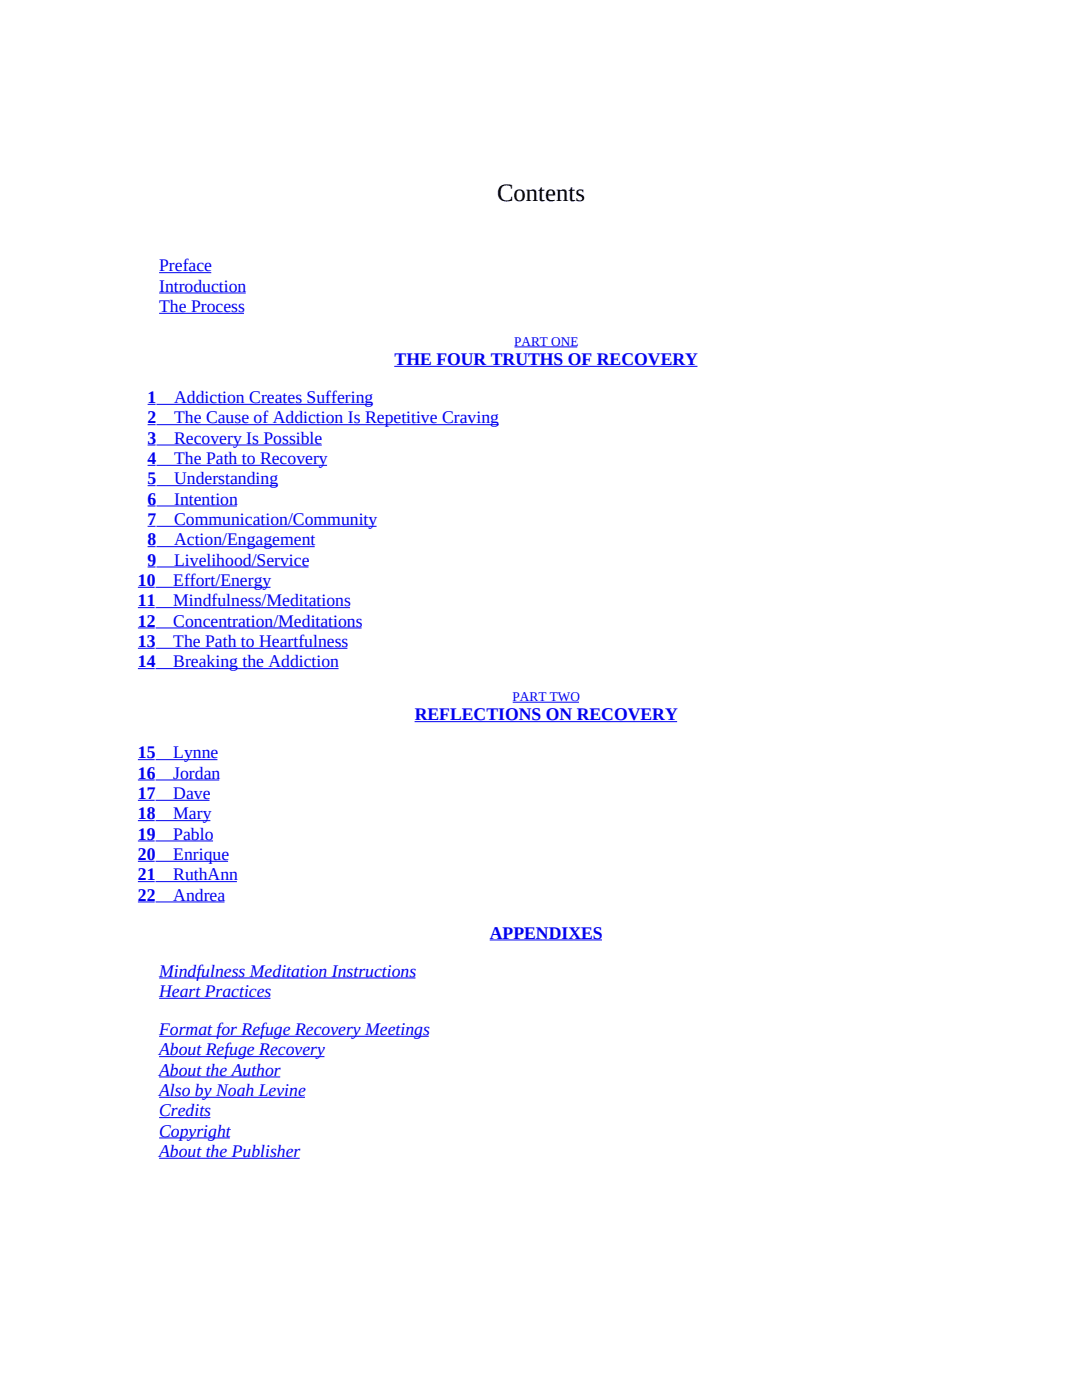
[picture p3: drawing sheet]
<svg xmlns="http://www.w3.org/2000/svg" width="216mm" height="279mm" viewBox="0 0 216 279" stroke-linecap="round" stroke-linejoin="round" font-family="sans-serif">
<defs><g id="words">
<text font-size="4.9" x="99.2" y="40">Contents</text>
<g font-size="3.5" fill="#00e">
<text x="31.7" y="54.2">Preface</text>
<text x="31.7" y="58.2">Introduction</text>
<text x="31.7" y="62.3">The Process</text>
<text x="78.7" y="72.8">THE FOUR TRUTHS OF RECOVERY</text>
<text x="29.5" y="80.4">1</text>
<text x="34.7" y="80.4">Addiction Creates Suffering</text>
<text x="29.5" y="84.5">2</text>
<text x="29.5" y="88.5">3</text>
<text x="34.7" y="84.5">The Cause of Addiction Is Repetitive Craving</text>
<text x="34.7" y="88.5">Recovery Is Possible</text>
<text x="29.5" y="92.6">4</text>
<text x="34.7" y="92.6">The Path to Recovery</text>
<text x="29.5" y="96.7">5</text>
<text x="29.5" y="100.7">6</text>
<text x="34.7" y="96.7">Understanding</text>
<text x="34.7" y="100.7">Intention</text>
<text x="29.5" y="104.8">7</text>
<text x="34.7" y="104.8">Communication/Community</text>
<text x="29.5" y="108.8">8</text>
<text x="29.5" y="112.9">9</text>
<text x="34.7" y="108.8">Action/Engagement</text>
<text x="34.7" y="112.9">Livelihood/Service</text>
<text x="27.5" y="116.9">10</text>
<text x="34.6" y="116.9">Effort/Energy</text>
<text x="27.5" y="121">11</text>
<text x="27.5" y="125.1">12</text>
<text x="34.6" y="121">Mindfulness/Meditations</text>
<text x="34.6" y="125.1">Concentration/Meditations</text>
<text x="27.5" y="129.1">13</text>
<text x="34.6" y="129.1">The Path to Heartfulness</text>
<text x="27.5" y="133.2">14</text>
<text x="34.6" y="133.2">Breaking the Addiction</text>
<text x="82.8" y="143.8">REFLECTIONS ON RECOVERY</text>
<text x="27.5" y="151.3">15</text>
<text x="27.5" y="155.4">16</text>
<text x="34.6" y="151.3">Lynne</text>
<text x="34.6" y="155.4">Jordan</text>
<text x="27.5" y="159.5">17</text>
<text x="34.6" y="159.5">Dave</text>
<text x="27.5" y="163.5">18</text>
<text x="27.5" y="167.6">19</text>
<text x="34.6" y="163.5">Mary</text>
<text x="34.6" y="167.6">Pablo</text>
<text x="27.5" y="171.6">20</text>
<text x="34.6" y="171.6">Enrique</text>
<text x="27.5" y="175.7">21</text>
<text x="27.5" y="179.7">22</text>
<text x="34.6" y="175.7">RuthAnn</text>
<text x="34.6" y="179.7">Andrea</text>
<text x="97.7" y="187.3">APPENDIXES</text>
<text x="31.7" y="194.9">Mindfulness Meditation Instructions</text>
<text x="31.7" y="199">Heart Practices</text>
<text x="31.7" y="206.6">Format for Refuge RecoveryMeetings</text>
<text x="31.7" y="210.6">About Refuge Recovery</text>
<text x="31.7" y="214.7">About the Author</text>
<text x="31.7" y="218.7">Also byNoah Levine</text>
<text x="31.7" y="222.8">Credits</text>
<text x="31.7" y="226.8">Copyright</text>
<text x="31.7" y="230.9">About the Publisher</text>
</g>
<g font-size="2.6" fill="#00e">
<text x="102.6" y="69">PART ONE</text>
<text x="102.3" y="139.9">PART TWO</text>
</g>
</g></defs>
<g fill="none" stroke="#00e" stroke-width=".2">
<path d="M31.8 54.4h10.4zM31.8 58.5h17.2zM31.8 62.5h16.9zM78.7 73.1h60.5zM102.7 69.2h12.5zM29.5 80.7h1.5zM29.5 84.8h1.5zM29.5 88.8h1.5zM29.5 92.9h1.5zM29.5 96.9h1.5zM31.2 80.7h43.1zM31.2 84.8h68.3z"/>
<path d="M31.2 88.8h33zM31.2 92.9h34.1zM31.2 96.9h24.2zM27.5 117.2h3.4zM29.5 101h1.5zM29.5 105h1.5zM29.5 109.1h1.5zM29.5 113.2h1.5zM31 117.2h23zM31.2 101h16.1zM31.2 105h43.9zM31.2 109.1h31.6z"/>
<path d="M31.2 113.2h30.4zM27.5 121.3h3.4zM27.5 125.3h3.4zM27.5 129.4h3.4zM27.5 133.4h3.4zM31 121.3h38.8zM31 125.3h41.1zM31 129.4h38.3zM31 133.4h36.6zM27.5 151.6h3.4zM27.5 155.7h3.4zM27.5 159.7h3.4z"/>
<path d="M31 151.6h12.4zM31 155.7h12.7zM31 159.7h10.8zM82.7 144h52.4zM102.3 140.1h13.2zM27.5 163.8h3.4zM27.5 167.8h3.4zM27.5 171.9h3.4zM27.5 175.9h3.4zM31 163.8h11zM31 167.8h11.5zM31 171.9h14.5z"/>
<path d="M31 175.9h16.3zM27.5 180h3.4zM31 180h13.8zM31.8 195.2h51.1zM31.8 199.2h22.2zM97.7 187.6h22.4zM31.8 206.8h53.7zM31.8 210.9h32.9zM31.8 214.9h24.1zM31.8 219h29.1zM31.8 223h10.2zM31.8 227.1h14.1z"/>
<path d="M31.8 231.2h28z"/>
</g>
<use href="#words"/>
</svg>
